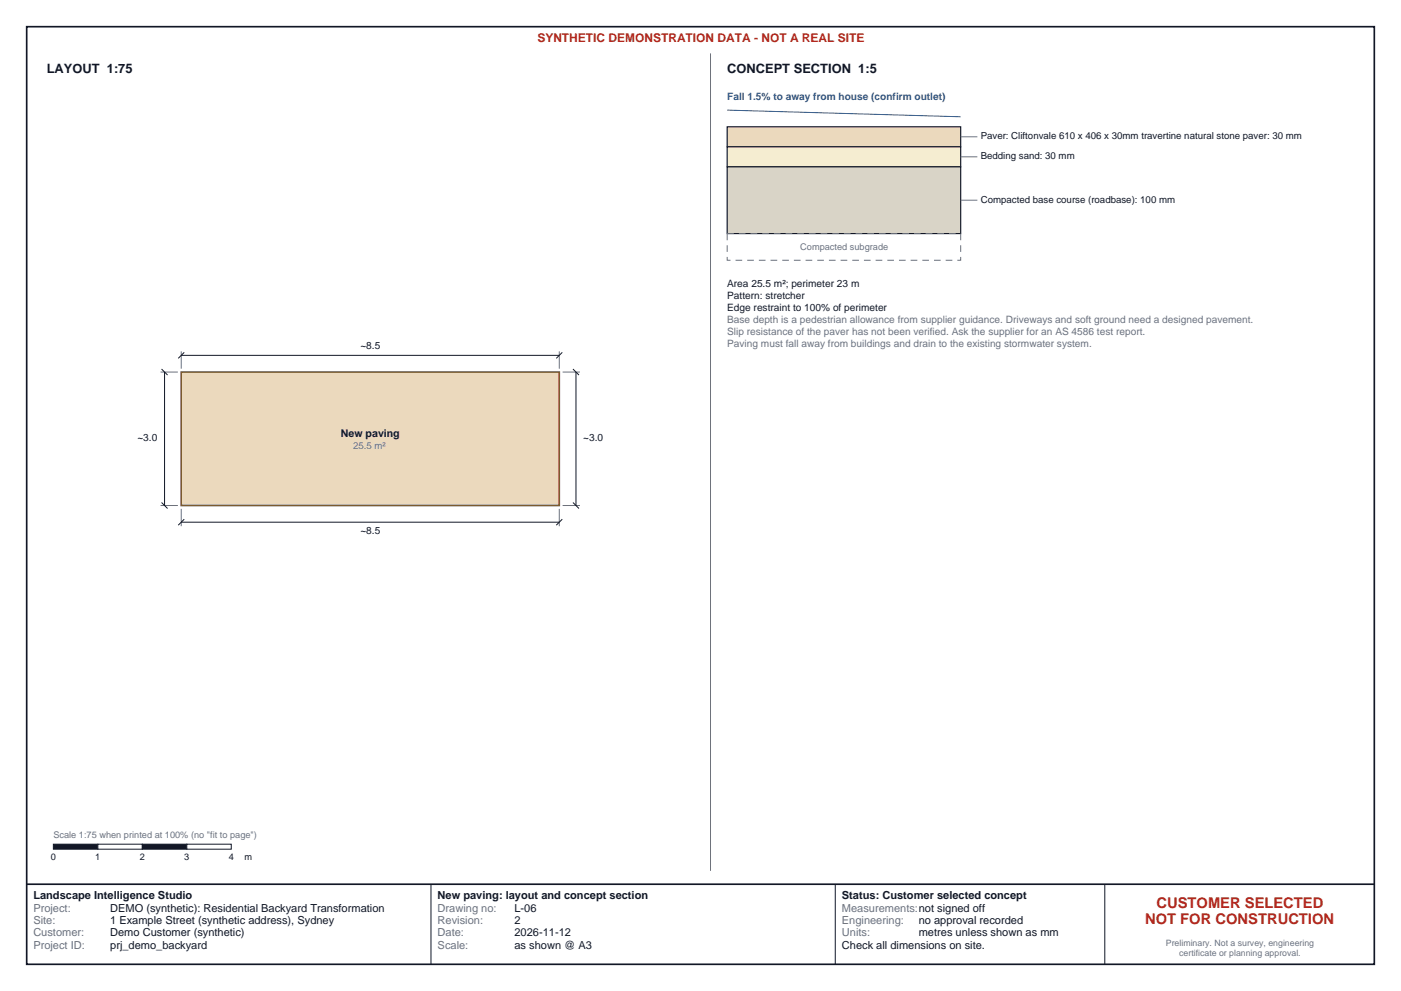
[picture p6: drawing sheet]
<svg xmlns="http://www.w3.org/2000/svg" width="420mm" height="297mm" viewBox="0 0 420 297" stroke-linecap="round" stroke-linejoin="round" font-family="sans-serif">
<defs><g id="words">
<g font-size="4.4" fill="#b3261e">
<text x="346.7" y="272">CUSTOMER SELECTED</text>
<text x="343.3" y="276.8">NOT FOR CONSTRUCTION</text>
</g>
<g font-size="3.9" fill="#111827">
<text x="14" y="22">LAYOUT 1:75</text>
<text x="218" y="22">CONCEPT SECTION 1:5</text>
</g>
<text font-size="3.6" fill="#b3261e" x="161.1" y="12.5">SYNTHETIC DEMONSTRATION DATA - NOT A REAL SITE</text>
<g font-size="3.3" fill="#111827">
<text x="10" y="269.5">Landscape Intelligence Studio</text>
<text x="131.2" y="269.5">New paving: layout and concept section</text>
<text x="252.4" y="269.5">Status: Customer selected concept</text>
<text x="33" y="273.2">DEMO (synthetic): Residential Backyard Transformation</text>
<text x="154.2" y="273.2">L-06</text>
<text x="33" y="276.9">1 Example Street (synthetic address), Sydney</text>
<text x="33" y="280.7">Demo Customer (synthetic)</text>
<text x="154.2" y="276.9">2</text>
<text x="154.2" y="280.7">2026-11-12</text>
<text x="275.4" y="276.9">no approval recorded</text>
<text x="275.4" y="280.7">metres unless shown as mm</text>
<text x="33" y="284.4">prj_demo_backyard</text>
<text x="154.2" y="284.4">as shown @ A3</text>
<text x="252.4" y="284.4">Check all dimensions on site.</text>
</g>
<g font-size="3.3" fill="#6b7280">
<text x="10" y="273.2">Project:</text>
<text x="131.2" y="273.2">Drawing no:</text>
<text x="252.4" y="273.2">Measurements:not signed off</text>
<text x="10" y="276.9">Site:</text>
<text x="10" y="280.7">Customer:</text>
<text x="131.2" y="276.9">Revision:</text>
<text x="131.2" y="280.7">Date:</text>
<text x="252.4" y="276.9">Engineering:</text>
<text x="252.4" y="280.7">Units:</text>
<text x="10" y="284.4">Project ID:</text>
<text x="131.2" y="284.4">Scale:</text>
</g>
<text font-size="3.2" fill="#111827" x="102.2" y="131">New paving</text>
<text font-size="3" fill="#1d5fa8" x="218" y="30">Fall 1.5% to away from house (confirm outlet)</text>
<g font-size="3" fill="#111827">
<text x="218" y="86">Area 25.5 m²; perimeter 23 m</text>
<text x="218" y="89.6">Pattern: stretcher</text>
<text x="218" y="93.2">Edge restraint to 100% of perimeter</text>
<text x="108" y="104.7">~8.5</text>
<text x="41.2" y="132.3">~3.0</text>
<text x="174.9" y="132.3">~3.0</text>
<text x="108" y="159.9">~8.5</text>
</g>
<g font-size="3" fill="#6b7280">
<text x="218" y="96.8">Base depth is a pedestrian allowance from supplier guidance. Driveways and soft ground need a designed pavement.</text>
<text x="218" y="100.4">Slip resistance of the paver has not been verified. Ask the supplier for an AS 4586 test report.</text>
<text x="218" y="104">Paving must fall away from buildings and drain to the existing stormwater system.</text>
</g>
<g font-size="2.9" fill="#111827">
<text x="294" y="41.8">Paver: Cliftonvale 610 x 406 x 30mm travertine natural stone paver: 30 mm</text>
<text x="294" y="47.8">Bedding sand: 30 mm</text>
<text x="294" y="60.8">Compacted base course (roadbase): 100 mm</text>
</g>
<text font-size="2.9" fill="#6b7280" x="105.8" y="134.5">25.5 m²</text>
<g font-size="2.8" fill="#6b7280">
<text x="239.9" y="75">Compacted subgrade</text>
<text x="16" y="251.2">Scale 1:75 when printed at 100% (no &quot;fit to page&quot;)</text>
</g>
<g font-size="2.8" fill="#111827">
<text x="15.2" y="257.6">0</text>
<text x="28.6" y="257.6">1</text>
<text x="41.9" y="257.6">2</text>
<text x="55.2" y="257.6">3</text>
<text x="68.6" y="257.6">4</text>
<text x="73.3" y="257.6">m</text>
</g>
<g font-size="2.6" fill="#6b7280">
<text x="349.5" y="283.5">Preliminary. Not a survey, engineering</text>
<text x="353.5" y="286.4">certificate or planning approval.</text>
</g>
</g></defs>
<path d="M8 8h404v281h-404zM8 265h404" fill="none" stroke="#121726" stroke-width=".5"/>
<path d="M129.2 265v24M250.4 265v24M331.2 265v24" fill="none" stroke="#121726" stroke-width=".3"/>
<path d="M54.3 111.5h113.4v40h-113.4z" fill="#ebd9bd" stroke="#7a5c2e" stroke-width=".5"/>
<path d="M48.1 111.5h5.2M54.3 105.3v5.2M167.7 105.3v5.2M168.7 111.5h5.2M48.1 151.5h5.2M54.3 152.5v5.2M167.7 152.5v5.2M168.7 151.5h5.2" fill="none" stroke="#6b7380" stroke-width=".3"/>
<path d="M48.4 110.6l1.8 1.8M49.3 111.5v40M54.3 106.5h113.4M55.2 105.6l-1.8 1.8M168.6 105.6l-1.8 1.8M171.8 110.6l1.8 1.8M172.7 111.5v40M48.4 150.6l1.8 1.8M54.3 156.5h113.4M55.2 155.6l-1.8 1.8M168.6 155.6l-1.8 1.8M171.8 150.6l1.8 1.8" fill="none" stroke="#121726" stroke-width=".3"/>
<path d="M16 253h13.3v1.5h-13.3z" fill="#121726" stroke="#121726" stroke-width=".3"/>
<path d="M29.3 253h13.4v1.5h-13.4z" fill="#fff" stroke="#121726" stroke-width=".3"/>
<path d="M42.7 253h13.3v1.5h-13.3z" fill="#121726" stroke="#121726" stroke-width=".3"/>
<path d="M56 253h13.3v1.5h-13.3z" fill="#fff" stroke="#121726" stroke-width=".3"/>
<path d="M213 16v245" fill="none" stroke="#6b7380" stroke-width=".3"/>
<path d="M218 38h70v6h-70z" fill="#ebd9bd" stroke="#121726" stroke-width=".35"/>
<path d="M288 41h5" fill="none" stroke="#6b7380" stroke-width=".3"/>
<path d="M218 44h70v6h-70z" fill="#f5edd1" stroke="#121726" stroke-width=".35"/>
<path d="M288 47h5" fill="none" stroke="#6b7380" stroke-width=".3"/>
<path d="M218 50h70v20h-70z" fill="#d9d4c7" stroke="#121726" stroke-width=".35"/>
<path d="M288 60h5" fill="none" stroke="#6b7380" stroke-width=".3"/>
<path d="M218 70h70v8h-70z" fill="none" stroke="#6b7380" stroke-width=".3" stroke-dasharray="2 1.5" stroke-linecap="butt"/>
<path d="M218 33l70 2" fill="none" stroke="#1c5ea8" stroke-width=".3"/>
<use href="#words"/>
</svg>
